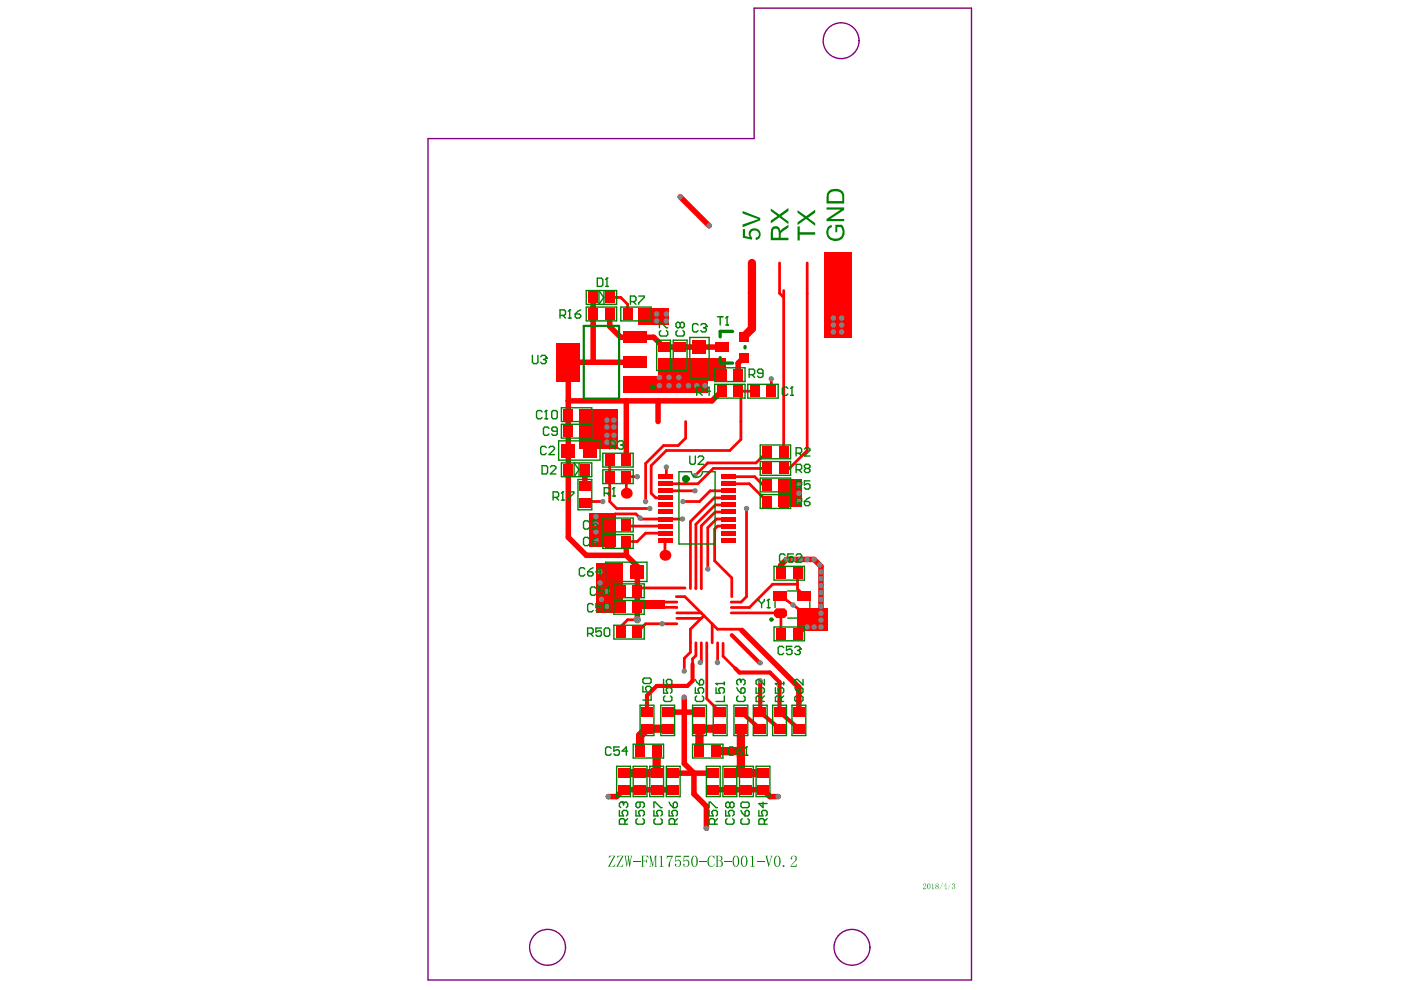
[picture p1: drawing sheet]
<svg xmlns="http://www.w3.org/2000/svg" width="297mm" height="210mm" viewBox="0 0 297 210" stroke-linecap="round" stroke-linejoin="round" font-family="sans-serif">
<g fill="none" stroke="#800080" stroke-width=".29">
<path d="M90.7 29.4h69.2v-27.7h46.1v206.1h-115.3z"/>
<circle cx="178.3" cy="8.6" r="3.8"/>
<circle cx="116.1" cy="200.9" r="3.8"/>
<circle cx="180.6" cy="200.9" r="3.8"/>
</g>
<path d="M124.3 106.3l-.3 .3M130.4 109l-.8 .8M132.8 111.3l.2 .2M132.8 101.1h2.3M134 114.8h1.1M131.6 132.9v1.1M133.1 131.4h2" fill="none" stroke="#f00" stroke-width=".58"/>
<circle cx="134.7" cy="76.8" r=".58" fill="#f00"/>
<g fill="none" stroke="#f00" stroke-width=".58">
<path d="M165.3 55.8v6.4l.9 .9M171.1 55.8v39.7l-3.8 3.8h-1.1M129.3 63.1h2.3l1.5 1.4v2.1M166.2 61.6v34.2M129.3 97.6v8.7l1.5 1.5h7M141.3 99l-.1 2.1M145.4 89.4v3.5l-1.6 1.6h-3.1l-3.8 3.8v8M160 82.9h-3.5l.6 .6v9.7l-2.4 2.3h-13.4l-3.2 3.2v5.9l.9 1h2.2M162.6 95.8l-2.3 2.3h-10.2l-2.7 2.7M162.6 99.3h-11.4l-3.2 3.3h-6.8M163.5 80.3v2.6M124.3 106.3h3.5"/>
<path d="M130.4 109h4.4l1.1 1.1h8.8M132.8 101.1v2.9l-.6 .6M133 111.5h8.2M141.2 114.5l-.2 .3v2.9M141.2 113h-4.3l-1.8 1.8M141.2 104.1h6.2M154.5 110.1h-2.6l-1.8 1.8v8.8M154.5 108.6h-2.9l-2.9 2.9v13.3M154.5 105.6h-3.1l-5 5v14.2M154.5 107.1h-2.8l-4.2 4.1v13.5M154.5 111.5h-2.3l-.7 .7v6.7l3.6 3.6v4M154.5 101.1h5.5l1.8 1.7h.8"/>
<path d="M154.5 104.1h-3.9l-2.3 2.2h-3.5M154.5 102.6h4.4l3.7 3.7M158.3 107.8v18.7l-1.2 1.2h-2.1M133.1 131.4l-1.5 1.5M135.1 127.3l.4 .4h8M136.2 127.7l-1.1 1.1h8.3M143.4 126.5h1.8l6.9 6.9h4.6M143.5 132.3h-6.6l-1.8 1.7M143.5 130h5.2M143.5 131.1h5.2M145.2 124.7h-9.5l-.6 .6M147.5 136.3v2.7l-.7 .7v1.1"/>
<path d="M148.7 136.3v3.9M148.7 124.8h.1M149.2 130.5l-2.8 2.9v4.9l-1.3 1.3v2.7M149.8 136.3v11.8l2.9 2.9M151 132.3v4M152.2 136.3v4.1M153.3 136.4v2.7l2.6 2.6M155 130h10.4l.2 .1v4.3M165.5 126.3l5.1 3.7h3.5M169.1 121.5v3.4l1.5 1.4M169.1 123.9h-5.3l-4.9 4.9h-3.9M148.7 140.2l-.2 .3h.1"/>
<path d="M148.7 140.2h.1"/>
</g>
<g fill="none" stroke="#f00" stroke-width="1.2">
<path d="M144.2 41.7l6.2 6.2M177 55.8v6.4M120.5 76.8v37.1l3.8 3.8h8.5M121.7 76.8h13M125.8 63.1v13.7M129.3 66.6v2.6l2.3 2.3h7l2.1 2.1h12.3M157.7 75.8l-1.2 1.2v2.4M124 99.6v3.5M132.8 85v12.6M139.5 85v4.4M153 82.9l-2.1 2.1h-30.4M132.8 114.8v2.9"/>
<path d="M132.8 117.7l2.3 2.4v7.2M131.6 128.8l-.3 .3M135.1 128.8v2.6M157.3 133.7l12.1 12v5.3M165.6 121.5v-1.7l1.1-1.2h5.9l1.5 1.5v12.8h-3.5l-1.5 1.5M141.6 151h6.7M145.1 147.9v14l2 2v4.4l2.7 2.6v4.7M148.3 154.5h.1M142.7 167.4h-10.5l-1.5 1.5h-1.7M142.7 163.9h8.5M151.2 167.4h10.6l1.4 1.5h1.8"/>
</g>
<path d="M155.1 134.7l6.1 5.8M146.8 140.8v3.5l-1.1 1.1h-6.5l-2 2.1v3.5M155.9 141.7l.9 .9h6.4l2.1 2v6.4l4.1 3.5M157.1 151l4.1 3.5M161.2 144.3v6.7l4.1 3.5M161.2 144.3h.1" fill="none" stroke="#f00" stroke-width=".88"/>
<path d="M159.4 55.8v13.9l-1.7 1.7M139.2 159.3v4.6M141.6 154.5h-4.4l-1.5 1.5v3.3M151.8 159.3h5.3M152.7 154.5h-4.4v4.8M157.1 154.5v9.4M132.2 163.9h6.4M154.7 163.9h7.1M157.1 160.4h.1" fill="none" stroke="#f00" stroke-width="1.8"/>
<g fill="#f00">
<path d="M150.1 75.9h3.8v4.7h-3.8z" fill-rule="evenodd"/>
<path d="M134.5 127.3h6.5v1.8h-6.5z" fill-rule="evenodd"/>
<path d="M124.9 109h5.5v7h-5.5z" fill-rule="evenodd"/>
<path d="M139.5 75.9h10.6v7.3h-10.6z" fill-rule="evenodd"/>
<path d="M126.3 119.5h5.6v10.5h-5.6z" fill-rule="evenodd"/>
<path d="M122.8 86.7h8.2v8.5h-8.2z" fill-rule="evenodd"/>
<path d="M135.4 65.4h6.5v3.5h-6.5z" fill-rule="evenodd"/>
<path d="M165 101.7h5v5.8h-5z" fill-rule="evenodd"/>
<path d="M174.6 53.4h5.9v18.1h-5.9z" fill-rule="evenodd"/>
<path d="M169.1 129h6.4v4.8h-6.4z" fill-rule="evenodd"/>
<path d="M132.2 79.7h17.9v3.5h-17.9z" fill-rule="evenodd"/>
</g>
<path d="M143.4 128.8h.1M156.7 133.4l.6 .3M148.7 140.2l-.1 .3M152.2 140.4l-.1 .1" fill="none" stroke="#f00" stroke-width=".58"/>
<g fill="#808080">
<circle cx="140.4" cy="132.3" r=".59"/>
<circle cx="152.1" cy="140.5" r=".59"/>
<circle cx="148.5" cy="140.5" r=".59"/>
<circle cx="135.1" cy="131.4" r=".79"/>
<circle cx="144.2" cy="41.7" r=".58"/>
<circle cx="150.4" cy="47.9" r=".59"/>
<circle cx="161.2" cy="144.3" r=".58"/>
<circle cx="161.2" cy="140.5" r=".58"/>
<circle cx="145.1" cy="147.9" r=".58"/>
<circle cx="145.1" cy="142.3" r=".58"/>
<circle cx="158.3" cy="107.8" r=".58"/>
<circle cx="137.8" cy="107.8" r=".58"/>
<circle cx="147.4" cy="104.1" r=".58"/>
<circle cx="147.4" cy="100.8" r=".58"/>
<circle cx="144.8" cy="106.3" r=".58"/>
<circle cx="176.7" cy="67.5" r=".59"/>
<circle cx="178.5" cy="67.5" r=".59"/>
<circle cx="178.5" cy="68.9" r=".59"/>
<circle cx="176.7" cy="68.9" r=".59"/>
<circle cx="176.7" cy="70.4" r=".59"/>
<circle cx="178.5" cy="70.4" r=".59"/>
<circle cx="150.1" cy="120.7" r=".58"/>
<circle cx="127.8" cy="106.3" r=".58"/>
<circle cx="139.8" cy="81.8" r=".59"/>
<circle cx="139.8" cy="80" r=".59"/>
<circle cx="141.9" cy="80" r=".59"/>
<circle cx="141.9" cy="81.8" r=".59"/>
<circle cx="143.9" cy="81.8" r=".59"/>
<circle cx="143.9" cy="80" r=".59"/>
<circle cx="146" cy="81.8" r=".59"/>
<circle cx="147.7" cy="81.8" r=".59"/>
<circle cx="149.5" cy="81.8" r=".59"/>
<circle cx="130.2" cy="92.3" r=".59"/>
<circle cx="128.7" cy="92.3" r=".59"/>
<circle cx="128.7" cy="89.1" r=".59"/>
<circle cx="130.2" cy="89.1" r=".59"/>
<circle cx="128.7" cy="90.5" r=".59"/>
<circle cx="130.2" cy="90.5" r=".59"/>
<circle cx="136.9" cy="106.3" r=".59"/>
<circle cx="135.1" cy="101.1" r=".58"/>
<circle cx="141.3" cy="99" r=".58"/>
<circle cx="126.3" cy="111" r=".59"/>
<circle cx="126.3" cy="112.8" r=".59"/>
<circle cx="126.3" cy="114.5" r=".59"/>
<circle cx="127.2" cy="121.2" r=".59"/>
<circle cx="128.7" cy="125.3" r=".59"/>
<circle cx="128.7" cy="128.6" r=".59"/>
<circle cx="174.1" cy="132.9" r=".59"/>
<circle cx="173.8" cy="119.8" r=".59"/>
<circle cx="168.1" cy="128.3" r=".59"/>
<circle cx="172.6" cy="132.9" r=".59"/>
<circle cx="171.1" cy="132.9" r=".59"/>
<circle cx="127.5" cy="127.1" r=".59"/>
<circle cx="127.2" cy="123.6" r=".59"/>
<circle cx="174.1" cy="131.5" r=".59"/>
<circle cx="174.1" cy="130" r=".59"/>
<circle cx="174.1" cy="128.6" r=".59"/>
<circle cx="174.1" cy="127.1" r=".59"/>
<circle cx="174.1" cy="125.6" r=".59"/>
<circle cx="174.1" cy="124.2" r=".59"/>
<circle cx="174.1" cy="122.7" r=".59"/>
<circle cx="174.1" cy="121.2" r=".59"/>
<circle cx="172.6" cy="118.6" r=".59"/>
<circle cx="171.1" cy="118.6" r=".59"/>
<circle cx="169.7" cy="118.6" r=".59"/>
<circle cx="168.2" cy="118.6" r=".59"/>
<circle cx="166.7" cy="118.6" r=".59"/>
<circle cx="169.4" cy="106.3" r=".59"/>
<circle cx="169.4" cy="102.8" r=".59"/>
<circle cx="169.4" cy="104.6" r=".59"/>
<circle cx="135.7" cy="109.8" r=".59"/>
<circle cx="144.7" cy="110.1" r=".59"/>
<circle cx="163.5" cy="80.3" r=".58"/>
<circle cx="141.3" cy="66.6" r=".59"/>
<circle cx="139.2" cy="66.6" r=".59"/>
<circle cx="139.2" cy="68" r=".59"/>
<circle cx="141.3" cy="68" r=".59"/>
<circle cx="126.3" cy="109.6" r=".59"/>
<circle cx="130.2" cy="93.8" r=".59"/>
<circle cx="128.7" cy="93.8" r=".59"/>
<circle cx="149.8" cy="175.6" r=".59"/>
<circle cx="165" cy="168.9" r=".59"/>
<circle cx="129" cy="168.9" r=".59"/>
</g>
<g fill="#f00">
<path d="M122.8 105.6h2.4v2.1h-2.4z" fill-rule="evenodd"/>
<path d="M123 90.3h2v2.3h-2z" fill-rule="evenodd"/>
<path d="M123 86.7h2v2.4h-2z" fill-rule="evenodd"/>
<path d="M128.2 113.6h2.1v2.4h-2.1z" fill-rule="evenodd"/>
<path d="M128.2 110.1h2.1v2.4h-2.1z" fill-rule="evenodd"/>
<path d="M128.2 99.9h2.1v2.3h-2.1z" fill-rule="evenodd"/>
<path d="M128.2 96.4h2.1v2.3h-2.1z" fill-rule="evenodd"/>
<path d="M131.8 113.6h2v2.4h-2z" fill-rule="evenodd"/>
<path d="M131.8 110.1h2v2.4h-2z" fill-rule="evenodd"/>
<path d="M131.8 99.9h2v2.3h-2z" fill-rule="evenodd"/>
<path d="M131.8 96.4h2v2.3h-2z" fill-rule="evenodd"/>
<path d="M141.6 166.4h2.3v2.1h-2.3z" fill-rule="evenodd"/>
<path d="M150.1 166.4h2.3v2.1h-2.3z" fill-rule="evenodd"/>
<path d="M152 81.8h2v2.3h-2z" fill-rule="evenodd"/>
<path d="M155.5 81.8h2v2.3h-2z" fill-rule="evenodd"/>
<path d="M160.6 166.4h2.3v2.1h-2.3z" fill-rule="evenodd"/>
<path d="M164.5 133.2h2.1v2.4h-2.1z" fill-rule="evenodd"/>
<path d="M164.1 129.5l.5-.5h1.7l.6 .5v1l-.6 .6h-1.7l-.5-.6z" fill-rule="evenodd"/>
<path d="M165.1 105.2h2.1v2.3h-2.1z" fill-rule="evenodd"/>
<path d="M169.2 129h2.7v2.1h-2.7z" fill-rule="evenodd"/>
<path d="M122.8 102.1h2.4v2h-2.4z" fill-rule="evenodd"/>
<path d="M123 98.4h2v2.4h-2z" fill-rule="evenodd"/>
<path d="M128.2 65.4h2.1v2.3h-2.1z" fill-rule="evenodd"/>
<path d="M128.2 61.9h2.1v2.3h-2.1z" fill-rule="evenodd"/>
<path d="M132.1 65.4h2v2.3h-2z" fill-rule="evenodd"/>
<path d="M136 153.5h2.3v2h-2.3z" fill-rule="evenodd"/>
<path d="M136 150h2.3v2h-2.3z" fill-rule="evenodd"/>
<path d="M141.6 162.9h2.3v2.1h-2.3z" fill-rule="evenodd"/>
<path d="M147.3 158.1h2v2.3h-2z" fill-rule="evenodd"/>
<path d="M147.1 153.5h2.4v2h-2.4z" fill-rule="evenodd"/>
<path d="M147.1 150h2.4v2h-2.4z" fill-rule="evenodd"/>
<path d="M150.1 162.9h2.3v2.1h-2.3z" fill-rule="evenodd"/>
<path d="M150.8 158.1h2v2.3h-2z" fill-rule="evenodd"/>
<path d="M151.5 153.5h2.4v2h-2.4z" fill-rule="evenodd"/>
<path d="M151.5 150h2.4v2h-2.4z" fill-rule="evenodd"/>
<path d="M152 78.3h2v2.3h-2z" fill-rule="evenodd"/>
<path d="M155.9 153.5h2.4v2h-2.4z" fill-rule="evenodd"/>
<path d="M155.9 150h2.4v2h-2.4z" fill-rule="evenodd"/>
<path d="M156.6 70.4h2.1v2.1h-2.1z" fill-rule="evenodd"/>
<path d="M156.6 74.8h2.1v2.1h-2.1z" fill-rule="evenodd"/>
<path d="M155.5 78.3h2v2.3h-2z" fill-rule="evenodd"/>
<path d="M160.6 162.9h2.3v2.1h-2.3z" fill-rule="evenodd"/>
<path d="M160 150h2.4v2h-2.4z" fill-rule="evenodd"/>
<path d="M160 153.5h2.4v2h-2.4z" fill-rule="evenodd"/>
<path d="M164.1 150h2.3v2h-2.3z" fill-rule="evenodd"/>
<path d="M164.1 153.5h2.3v2h-2.3z" fill-rule="evenodd"/>
<path d="M164.1 125.3h2.8v2.1h-2.8z" fill-rule="evenodd"/>
<path d="M164.5 120.4h2.1v2.3h-2.1z" fill-rule="evenodd"/>
<path d="M165.1 101.7h2.1v2.3h-2.1z" fill-rule="evenodd"/>
<path d="M165.1 98.1h2.1v2.4h-2.1z" fill-rule="evenodd"/>
<path d="M165.1 94.6h2.1v2.4h-2.1z" fill-rule="evenodd"/>
<path d="M169.2 125.3h2.7v2.1h-2.7z" fill-rule="evenodd"/>
<path d="M130.6 132.9h2v2.3h-2z" fill-rule="evenodd"/>
<path d="M130.6 127.6h2v2.3h-2z" fill-rule="evenodd"/>
<path d="M130.6 124.1h2v2.3h-2z" fill-rule="evenodd"/>
<path d="M119.5 90.3h2v2.3h-2z" fill-rule="evenodd"/>
<path d="M119.5 86.7h2v2.4h-2z" fill-rule="evenodd"/>
<path d="M134.5 166.4h2.4v2.1h-2.4z" fill-rule="evenodd"/>
<path d="M138.1 166.4h2.3v2.1h-2.3z" fill-rule="evenodd"/>
<path d="M134.1 132.9h2.1v2.3h-2.1z" fill-rule="evenodd"/>
<path d="M134.1 127.6h2.1v2.3h-2.1z" fill-rule="evenodd"/>
<path d="M134.1 124.1h2.1v2.3h-2.1z" fill-rule="evenodd"/>
<path d="M139.6 114.1h3.2v.9h-3.2z" fill-rule="evenodd"/>
<path d="M139.6 109.6h3.2v.9h-3.2z" fill-rule="evenodd"/>
<path d="M139.6 111.1h3.2v.9h-3.2z" fill-rule="evenodd"/>
<path d="M139.6 105.1h3.2v.9h-3.2z" fill-rule="evenodd"/>
<path d="M139.6 106.6h3.2v.9h-3.2z" fill-rule="evenodd"/>
<path d="M139.6 100.6h3.2v.9h-3.2z" fill-rule="evenodd"/>
<path d="M139.6 102.1h3.2v.9h-3.2z" fill-rule="evenodd"/>
<path d="M146.8 76.8h3v2.9h-3z" fill-rule="evenodd"/>
<path d="M139.5 76.1h2.4v2h-2.4z" fill-rule="evenodd"/>
<path d="M143 76.1h2.4v2h-2.4z" fill-rule="evenodd"/>
<path d="M146.8 72.1h3v3h-3z" fill-rule="evenodd"/>
<path d="M139.5 72.6h2.4v2h-2.4z" fill-rule="evenodd"/>
<path d="M143 72.6h2.4v2h-2.4z" fill-rule="evenodd"/>
<path d="M157.1 166.4h2.3v2.1h-2.3z" fill-rule="evenodd"/>
<path d="M153.6 166.4h2.3v2.1h-2.3z" fill-rule="evenodd"/>
<path d="M168.1 133.2h2v2.4h-2z" fill-rule="evenodd"/>
<path d="M152.9 114.1h3.1v.9h-3.1z" fill-rule="evenodd"/>
<path d="M152.9 109.6h3.1v.9h-3.1z" fill-rule="evenodd"/>
<path d="M152.9 111.1h3.1v.9h-3.1z" fill-rule="evenodd"/>
<path d="M152.9 105.1h3.1v.9h-3.1z" fill-rule="evenodd"/>
<path d="M152.9 106.6h3.1v.9h-3.1z" fill-rule="evenodd"/>
<path d="M161.6 105.2h2.1v2.3h-2.1z" fill-rule="evenodd"/>
<path d="M152.9 100.6h3.1v.9h-3.1z" fill-rule="evenodd"/>
<path d="M152.9 102.1h3.1v.9h-3.1z" fill-rule="evenodd"/>
<path d="M162.5 81.8h2v2.3h-2z" fill-rule="evenodd"/>
<path d="M159 81.8h2v2.3h-2z" fill-rule="evenodd"/>
<path d="M129 119.8h2.9v2.9h-2.9z" fill-rule="evenodd"/>
<path d="M119 94.1h3v2.9h-3z" fill-rule="evenodd"/>
<path d="M123.7 94.1h2.9v2.9h-2.9z" fill-rule="evenodd"/>
<path d="M119.5 98.4h2v2.4h-2z" fill-rule="evenodd"/>
<path d="M117.9 72.8h4.9v8h-4.9z" fill-rule="evenodd"/>
<path d="M124.7 65.4h2.1v2.3h-2.1z" fill-rule="evenodd"/>
<path d="M124.7 61.9h2.1v2.3h-2.1z" fill-rule="evenodd"/>
<path d="M134.5 162.9h2.4v2.1h-2.4z" fill-rule="evenodd"/>
<path d="M138.1 162.9h2.3v2.1h-2.3z" fill-rule="evenodd"/>
<path d="M134.7 158.1h2v2.3h-2z" fill-rule="evenodd"/>
<path d="M138.2 158.1h2.1v2.3h-2.1z" fill-rule="evenodd"/>
<path d="M140.4 150h2.3v2h-2.3z" fill-rule="evenodd"/>
<path d="M140.4 153.5h2.3v2h-2.3z" fill-rule="evenodd"/>
<path d="M139.6 108.1h3.2v.9h-3.2z" fill-rule="evenodd"/>
<path d="M139.6 112.6h3.2v.9h-3.2z" fill-rule="evenodd"/>
<path d="M133.7 119.8h2.9v2.9h-2.9z" fill-rule="evenodd"/>
<path d="M139.6 103.6h3.2v.9h-3.2z" fill-rule="evenodd"/>
<path d="M135.6 65.4h2v2.3h-2z" fill-rule="evenodd"/>
<path d="M157.1 162.9h2.3v2.1h-2.3z" fill-rule="evenodd"/>
<path d="M153.6 162.9h2.3v2.1h-2.3z" fill-rule="evenodd"/>
<path d="M168.2 150h2.3v2h-2.3z" fill-rule="evenodd"/>
<path d="M168.2 153.5h2.3v2h-2.3z" fill-rule="evenodd"/>
<path d="M152.9 108.1h3.1v.9h-3.1z" fill-rule="evenodd"/>
<path d="M152.9 112.6h3.1v.9h-3.1z" fill-rule="evenodd"/>
<path d="M168.1 120.4h2v2.3h-2z" fill-rule="evenodd"/>
<path d="M161.6 101.7h2.1v2.3h-2.1z" fill-rule="evenodd"/>
<path d="M152.9 103.6h3.1v.9h-3.1z" fill-rule="evenodd"/>
<path d="M161.6 98.1h2.1v2.4h-2.1z" fill-rule="evenodd"/>
<path d="M161.6 94.6h2.1v2.4h-2.1z" fill-rule="evenodd"/>
<path d="M131 166.4h2.4v2.1h-2.4z" fill-rule="evenodd"/>
<path d="M132.2 80.8h4.9v2.6h-4.9z" fill-rule="evenodd"/>
<path d="M151.5 72.5h3v2.1h-3z" fill-rule="evenodd"/>
<path d="M131 162.9h2.4v2.1h-2.4z" fill-rule="evenodd"/>
<path d="M132.2 70.2h4.9v2.6h-4.9z" fill-rule="evenodd"/>
<path d="M132.2 75.5h4.9v2.6h-4.9z" fill-rule="evenodd"/>
</g>
<g fill="#f00">
<circle cx="132.8" cy="104.6" r="1.15"/>
<circle cx="141" cy="117.7" r="1.15"/>
</g>
<g fill="none" stroke="#008000" stroke-width=".29">
<path d="M126.6 59h.9l.3 .3v1.1l-.3 .3h-.9zM128.7 59h.1M128.7 59v1.7M128.7 59l-.3 .3M112.9 75.3v1.5l.3 .3h.6l.3-.3v-1.5M114.6 75.6l.3-.3h.6l.3 .3v.3M115.2 76.2h.3M115.5 76.2l.3 .3v.3l-.3 .3h-.6l-.3-.3M115.8 75.9h.1M115.8 75.9l-.3 .3M124.3 61.6h6.4v2.9h-6.4zM124.3 65.1h6.4v2.9h-6.4z"/>
<path d="M127 61.7v2.7M127 61.6l1 1.5M128 63l-1 1.5M128 61.7v2.7M128.4 60.7h.6M131.6 65.1h6.5v2.9h-6.5zM139.2 72.1h3v6.5h-3zM142.7 72.1h3v6.5h-3zM146.3 71.5h4.1v8.8h-4.1zM151.5 78h6.5v2.9h-6.5zM118.4 93.5h8.8v4.1h-8.8zM119 86.5h6.5v2.9h-6.5z"/>
<path d="M119 90h6.5v2.9h-6.5zM119 98.1h6.5v3h-6.5zM121.7 98.1l1.1 1.6M121.7 98.2v2.8M122.8 98.2v2.8M122.8 99.6l-1.1 1.5M127.8 96.1h6.5v2.9h-6.5zM127.8 99.6h6.5v2.9h-6.5zM146.3 96.7v1.4l.2 .3h.6l.3-.3v-1.4M148 97l.3-.3h.6l.3 .3v.3l-1.2 1.1h1.2M151.5 81.5h6.5v2.9h-6.5zM158.5 81.5h6.5v2.9h-6.5z"/>
<path d="M161.2 94.3h6.4v3h-6.4zM161.2 97.9h6.4v2.9h-6.4zM168.8 99.6h.9l.3-.3v-.6l-.3-.3h-.9v1.8M168.8 96.1h.9l.3-.3v-.6l-.3-.3h-.9v1.8M169.4 96.1l.6 .6M169.4 99.6l.6 .6M170.6 95.2l.2-.3h.6l.3 .3v.3l-1.1 1.2h1.1M170.8 99.3l-.2-.3v-.3l.2-.3h.6l.3 .3v.3l-.3 .3M170.8 99.3l-.2 .3v.3l.2 .3h.6l.3-.3v-.3l-.3-.3M170.8 99.3h.6M122.5 101.7h3v6.4h-3zM127.8 109.8h6.5v3h-6.5z"/>
<path d="M127.8 113.4h6.5v2.9h-6.5zM128.1 104.6h.9l.3-.3v-.6l-.3-.3h-.9v1.8M128.4 119.2h8.8v4.1h-8.8zM128.7 104.6l.6 .6M129.9 105.2h.5M130.2 103.4h.1M130.2 103.4v1.8M130.2 103.4l-.3 .3M146.6 100h-2.7v15.3h7.7v-15.3h-2.7M161.2 101.4h6.4v2.9h-6.4zM161.2 104.9h6.4v2.9h-6.4zM168.8 103.1h.9l.3-.3v-.6l-.3-.3h-.9v1.8"/>
<path d="M168.8 106.6h.9l.3-.3v-.5l-.3-.3h-.9v1.7M169.4 106.6l.6 .6M169.4 103.1l.6 .6M170.6 106.3h.8l.3 .3v.3l-.3 .3h-.6l-.2-.3zM171.7 101.9h-1.1v.9l.5-.3h.3l.3 .3v.6l-.3 .3h-.6l-.2-.3M171.7 105.5l-.6 .3-.5 .5M130.1 123.8h6.5v2.9h-6.5zM130.1 127.3h6.5v2.9h-6.5zM130.1 132.6h6.5v2.9h-6.5zM160.9 127.1v.3l.6 .6M161.5 128v.8M162.1 127.1v.3l-.6 .6"/>
<path d="M162.6 128.8h.6M162.9 127.1h.1M162.9 127.1v1.7M162.9 127.1l-.3 .3M164.1 120.1h6.5v2.9h-6.5zM164.1 132.9h6.5v3h-6.5zM164.3 127.5v1.3M167 131.1h2M167 125.3h2M171.7 127.5v1.3M134.3 157.8h6.4v2.9h-6.4zM135.7 149.5h2.9v6.5h-2.9z"/>
<path d="M136.3 144.1l.3-.3h1.2l.3 .3v.5l-.3 .3h-1.2l-.3-.3zM136.3 145.5v1.2h.9l-.3-.6v-.3l.3-.3h.6l.3 .3v.6l-.3 .3M138.1 147.3v1.1h-1.8M140.1 149.5h2.9v6.5h-2.9zM140.7 144.1v1.1h.9l-.3-.6v-.3l.3-.2h.6l.2 .2v.6l-.2 .3M140.7 145.8v1.2h.9l-.3-.6v-.3l.3-.3h.6l.2 .3v.6l-.2 .3M141 147.6l-.3 .3v.5l.3 .3h1.2l.2-.3v-.5l-.2-.3M146.8 149.5h3v6.5h-3zM146.8 157.8h6.5v2.9h-6.5zM147.4 145.8v1.2h.9l-.3-.6v-.3l.3-.3h.6l.3 .3v.6l-.3 .3M147.4 144.1l.3 .5 .6 .6M147.7 147.6l-.3 .3v.5l.3 .3h1.2l.3-.3v-.5l-.3-.3"/>
<path d="M148.3 144.3l.3-.2h.3l.3 .2v.6l-.3 .3h-.6zM151.2 149.5h3v6.5h-3zM151.8 144.9h.1M151.8 145.8v1.2h.9l-.3-.6v-.3l.3-.3h.6l.3 .3v.6l-.3 .3M151.8 144.9h1.8M151.8 144.9l.3 .3M153.6 147.6v1.1h-1.8M153.6 144.6v.6M155.6 149.5h2.9v6.5h-2.9zM156.2 145.8l.3 .6 .6 .6M156.5 147.6l-.3 .3v.5l.3 .3h1.2l.3-.3v-.5l-.3-.3M156.8 144.1h.1"/>
<path d="M156.8 144.1h-.3l-.3 .2v.6l.3 .3M156.8 144.1l.3 .2M157.1 144.3l.3-.2h.3l.3 .2v.6l-.3 .3M157.1 146.1l.3-.3h.3l.3 .3v.6l-.3 .3h-.6zM157.1 144.3v.3M159.7 149.5h2.9v6.5h-2.9zM160.3 145.8v1.2h.9l-.3-.6v-.3l.3-.3h.6l.3 .3v.6l-.3 .3M161.5 148.7v-.8l-.3-.3h-.6l-.3 .3v.8h1.8M162.1 144.1v1.1l-1.2-1.1h-.3l-.3 .2v.6l.3 .3M162.1 147.6l-.6 .5M163.8 149.5h2.9v6.5h-2.9zM164.4 144.9h.1"/>
<path d="M164.4 145.8v1.2h.9l-.3-.6v-.3l.3-.3h.6l.3 .3v.6l-.3 .3M164.4 144.9h1.8M164.4 144.9l.3 .3M165.6 148.7v-.8l-.3-.3h-.6l-.3 .3v.8h1.8M166.2 147.6l-.6 .5M166.2 144.6v.6M167.9 149.5h2.9v6.5h-2.9zM130.7 162.5h3v6.4h-3zM131.3 171.8v1.2h.9l-.3-.9 .3-.3h.6l.3 .3v.6l-.3 .3M131.9 170.1h.1M131.9 170.1h-.3l-.3 .3v.5l.3 .3M131.9 170.1l.3 .3"/>
<path d="M132.2 170.4l.3-.3h.3l.3 .3v.5l-.3 .3M132.2 170.4v.3M132.5 174.7v-.8l-.3-.3h-.6l-.3 .3v.8h1.8M133.1 173.6l-.6 .6M134.3 162.5h2.9v6.4h-2.9zM137.8 162.5h2.9v6.4h-2.9zM141.3 162.5h2.9v6.4h-2.9zM141.9 171.8v1.2h.8l-.3-.9 .3-.3h.6l.3 .3v.6l-.3 .3M141.9 170.1l.3 .6 .5 .5M142.7 170.4l.3-.3h.3l.3 .3v.5l-.3 .3h-.6zM143 174.7v-.8l-.3-.3h-.5l-.3 .3v.8h1.7M143.6 173.6l-.6 .6"/>
<path d="M149.8 162.5h2.9v6.4h-2.9zM150.4 171.2v-1.1h.2l1.2 1.1h.3M150.4 171.8v1.2h.8l-.3-.6v-.3l.3-.3h.6l.3 .3v.6l-.3 .3M151.5 174.7v-.8l-.3-.3h-.6l-.2 .3v.8h1.7M152.1 173.6l-.6 .6M153.3 162.5h2.9v6.4h-2.9zM156.8 162.5h2.9v6.4h-2.9zM160.3 162.5h2.9v6.4h-2.9zM160.9 171.8v1.2h.9l-.3-.6v-.3l.3-.3h.6l.2 .3v.6l-.2 .3M161.8 170.1v1.1l-.9-.8h1.7M162.1 174.7v-.8l-.3-.3h-.6l-.3 .3v.8h1.7M162.6 173.6l-.5 .6"/>
</g>
<path d="M152.7 75.8v1.2h2.6M155.3 70.3h-2.6v1.1M158 73.5v.3" fill="none" stroke="#008000" stroke-width=".7"/>
<path d="M123.8 69.1h7.5v15.4h-7.5z" fill="none" stroke="#008000" stroke-width=".46"/>
<g fill="#008000">
<path d="M169.1 48h.5v1.2h3.2v.6h-3.2v1.2h-.5z"/>
<path d="M169.1 44.6l1.8 1.2 1.9-1.4v.7l-1.5 1.1 1.5 1.1v.6l-1.9-1.5-1.8 1.3v-.6l1.5-1-1.5-1z"/>
</g>
<g fill="none" stroke="#008000" stroke-width=".29">
<path d="M118.7 66.9h.9l.3-.3v-.6l-.3-.3h-.9v1.7M119.3 66.9l.6 .5M120.5 67.4h.6M120.8 65.7h.1M120.8 65.7l-.3 .3M120.8 65.7v1.7M122 66.6h.8l.3 .3v.3l-.3 .2h-.6l-.2-.2zM123.1 65.7l-.6 .3-.5 .6M133.7 63.9h.8l.3-.3v-.5l-.3-.3h-.8v1.7M134.2 63.9l.6 .6M135.4 62.8h1.2v.3l-1.2 1.1v.3M148 68.9l-.3-.3h-.6l-.3 .3v1.2l.3 .3h.6l.3-.3"/>
<path d="M148.6 68.9l.3-.3h.6l.3 .3v.3M149.2 69.5h.3M149.5 69.5l.3 .3v.3l-.3 .3h-.6l-.3-.3M149.8 69.2h.1M149.8 69.2l-.3 .3M158.8 79.4h.9l.3-.3v-.5l-.3-.3h-.9v1.7M159.4 79.4l.6 .6M161.8 79.1h-.9l-.3-.2v-.3l.3-.3h.6l.3 .3v1.1l-.3 .3h-.6l-.3-.3M114.9 98.7h.9l.3 .3v1.2l-.3 .3h-.9zM116.4 90.8l-.3-.3h-.6l-.3 .3v1.2l.3 .3h.6l.3-.3M116.7 99l.3-.3h.6l.3 .3v.3l-1.2 1.2h1.2M118.1 91.4h-.8l-.3-.3v-.3l.3-.3h.6l.2 .3v1.2l-.2 .3h-.6l-.3-.3"/>
<path d="M129.3 94.6h.9l.2-.3v-.5l-.2-.3h-.9v1.7M129.9 94.6l.5 .6M131 93.8l.3-.3h.6l.3 .3v.3M131.6 94.3h.3M131.9 94.3l.3 .3v.3l-.3 .3h-.6l-.3-.3M132.2 94.1h.1M132.2 94.1l-.3 .2M147.7 83.2h.9l.3-.3v-.5l-.3-.3h-.9v1.7M148.3 83.2l.6 .6M150.6 82.9h-1.1l.9-.8v1.7M167 82.4l-.3-.3h-.5l-.3 .3v1.1l.3 .3h.5l.3-.3M167.6 83.8h.6"/>
<path d="M167.9 82.1h.1M167.9 82.1v1.7M167.9 82.1l-.3 .3M117.3 105.5h.8l.3-.3v-.6l-.3-.3h-.8v1.7M117.9 105.5l.5 .5M119 106h.6M119.3 104.3h.1M119.3 104.3l-.3 .3M119.3 104.3v1.7M120.5 104.3h1.2v.3l-1.2 1.1v.3M124.9 114.2l-.3-.3h-.6l-.3 .3v1.2l.3 .3h.6l.3-.3M124.9 110.7l-.3-.3h-.6l-.3 .3v1.2l.3 .3h.6l.3-.3"/>
<path d="M125.5 114.8h.8l.3 .3v.3l-.3 .3h-.5l-.3-.3zM126.6 113.9l-.5 .3-.6 .6M126.6 110.4h-1.1v.9l.8-.3 .3 .3v.6l-.3 .3h-.5l-.3-.3M166.5 117.7l-.3-.3h-.6l-.3 .3v1.2l.3 .3h.6l.3-.3M168.2 117.4h-1.2v.9l.6-.3h.3l.3 .3v.6l-.3 .3h-.6l-.3-.3M168.8 117.7l.3-.3h.6l.3 .3v.3l-1.2 1.2h1.2M124 120.7l-.3-.3h-.6l-.3 .3v1.1l.3 .3h.6l.3-.3M124.6 134.3h.9l.3-.3v-.6l-.3-.2h-.9v1.7M124.6 121.2h.9l.3 .3v.3l-.3 .3h-.6l-.3-.3zM125.2 134.3l.6 .6M125.8 120.4l-.6 .3-.6 .5M125.8 128.3l-.3-.3h-.6l-.3 .3v1.1l.3 .3h.6l.3-.3"/>
<path d="M126.3 124.8l-.2-.3h-.6l-.3 .3v1.1l.3 .3h.6l.2-.3M127.5 133.2h-1.2v.8l.6-.3h.3l.3 .3v.6l-.3 .3h-.6l-.3-.3M127.5 121.2h-1.2l.9-.8v1.7M127.5 128h-1.2v.8l.6-.2h.3l.3 .2v.6l-.3 .3h-.6l-.3-.3M128.1 133.4l.3-.2h.6l.3 .2v1.2l-.3 .3h-.6l-.3-.3zM128.1 128.3l.3-.3h.6l.3 .3v1.1l-.3 .3h-.6l-.3-.3zM128.1 124.5h-1.2v.8l.6-.3h.3l.3 .3v.6l-.3 .3h-.6l-.3-.3M128.7 126.2h.6M129 124.5h.1M129 124.5v1.7M129 124.5l-.3 .3M166.2 137.3l-.3-.3h-.6l-.3 .3v1.2l.3 .3h.6l.3-.3"/>
<path d="M167.9 137h-1.2v.9l.6-.3h.3l.3 .3v.6l-.3 .3h-.6l-.3-.3M168.5 137.3l.3-.3h.6l.3 .3v.3M169.1 137.9h.3M169.4 137.9l.3 .3v.3l-.3 .3h-.6l-.3-.3M169.7 137.6h.1M169.7 137.6l-.3 .3M155.6 158.7l-.3-.3h-.6l-.2 .3v1.1l.2 .3h.6l.3-.3M156.2 159.3h.9l.3 .2v.3l-.3 .3h-.6l-.3-.3zM157.4 158.4l-.6 .3-.6 .6M158.3 158.4h.1M158.3 158.4v1.7M158.3 158.4l-.3 .3"/>
<path d="M168.5 145.8l.3 .6 .6 .6M168.8 147.6l-.3 .3v.5l.3 .3h1.2l.3-.3v-.5l-.3-.3M169.4 146.1l.3-.3h.3l.3 .3v.6l-.3 .3h-.6zM170.3 144.1v1.1l-1.2-1.1h-.3l-.3 .2v.6l.3 .3M134.8 171.8v1.2h.9l-.3-.6v-.3l.3-.3h.6l.3 .3v.6l-.3 .3M135.1 173.6l-.3 .3v.6l.3 .2h1.2l.3-.2v-.6l-.3-.3M135.7 170.1v.8l-.3 .3h-.3l-.3-.3v-.5l.3-.3h1.2l.3 .3v.5l-.3 .3M138.6 171.8v1.2h.9l-.3-.6v-.3l.3-.3h.6l.3 .3v.6l-.3 .3M138.6 171.2v-1.1h.3l1.2 1.1h.3M138.9 173.6l-.3 .3v.6l.3 .2h1.2l.3-.2v-.6l-.3-.3M153.9 171.8v1.2h.8l-.2-.6v-.3l.2-.3h.6l.3 .3v.6l-.3 .3M154.2 173.6l-.3 .3v.6l.3 .2h1.1l.3-.2v-.6l-.3-.3"/>
<path d="M154.7 170.4l-.2-.3h-.3l-.3 .3v.5l.3 .3h.3l.2-.3M154.7 170.4l.3-.3h.3l.3 .3v.5l-.3 .3h-.3l-.3-.3M154.7 170.4v.5M157.1 170.4l.3-.3h1.1l.3 .3v.5l-.3 .3h-1.1l-.3-.3zM157.1 171.8l.3 .6 .6 .6M157.4 173.6l-.3 .3v.6l.3 .2h1.1l.3-.2v-.6l-.3-.3M158 160.1h.5M158 172.1l.3-.3h.2l.3 .3v.6l-.3 .3h-.5z"/>
</g>
<g fill="#008000">
<path d="M195.7 187.5a.37 .37 0 0 1 .7 0 .37 .37 0 0 1-.4 .6l-.2 .3h.4l.2-.2-.1 .3h-.6l.2-.4a.43 .43 0 0 0 .1-.7h-.2v.3z"/>
<path d="M197.5 187.4l.3-.1v1.1l.3 .1h-.6h.2v-1z"/>
<path d="M199.9 187.2l-.7 1.4z"/>
<path d="M201.6 187.2l-.7 1.4z"/>
<path d="M201.9 187.4a.31 .31 0 0 1 .5 0 .31 .31 0 0 1-.2 .5 .33 .33 0 0 1 .2 .5 .33 .33 0 0 1-.6-.2h.2a.19 .19 0 0 0 .2 .3 .19 .19 0 0 0 .1-.3v-.2l-.2-.2a.21 .21 0 0 0 .2 0 .21 .21 0 0 0 0-.3 .21 .21 0 0 0-.3 0l-.1 .1z"/>
<path d="M196.8 187.4l-.1 .5a.26 .26 0 0 0 0 .4 .26 .26 0 0 0 .3 .1 .26 .26 0 0 0 .1-.3v-.6zM196.7 187.4a.47 .47 0 0 1 .5 .1 .47 .47 0 0 1 .1 .6v.1a.36 .36 0 0 1-.5 .3 .36 .36 0 0 1-.2-.4z"/>
<path d="M198.5 187.9a.27 .27 0 0 0-.2 .4 .27 .27 0 0 0 .4 .1 .27 .27 0 0 0 .1-.3zM198.4 187.4a.33 .33 0 0 1 .5 0 .33 .33 0 0 1-.1 .5 .33 .33 0 0 1 .1 .5 .33 .33 0 0 1-.5 0 .33 .33 0 0 1 .1-.5l-.1-.1zM198.5 187.5a.22 .22 0 0 0 .4 0 .22 .22 0 0 0-.4 0z"/>
<path d="M200.5 187.3l.1 .8h.2h-.2v.3l.2 .1h-.4l.1-.1v-.3h-.4zM200.5 187.5l-.4 .6h.4z"/>
</g>
<path d="M139.8 69.5v-1.2h.3l1.2 1.2h.3M140.1 70.1l-.3 .3v.6l.3 .3h1.2l.3-.3v-.6l-.3-.3M143.6 70.1l-.3 .3v.6l.3 .3h1.2l.3-.3v-.6l-.3-.3M144.2 68.6l-.3-.3h-.3l-.3 .3v.6l.3 .3h.3l.3-.3M144.2 68.6l.3-.3h.3l.3 .3v.6l-.3 .3h-.3l-.3-.3M144.2 68.6v.6" fill="none" stroke="#008000" stroke-width=".29"/>
<g fill="#008000">
<path d="M163.4 44.2l1.8 1.3 2-1.4v.6l-1.6 1.1 1.6 1.2v.5l-2-1.4-1.8 1.3v-.6l1.5-1-1.5-1.1z"/>
<path d="M157.5 48.6h.5v1.5l1 .1a1.24 1.24 0 0 1 .8-1.8 1.24 1.24 0 0 1 1.4 1.4 1 1 0 0 1-.9 1.1l-.1-.5a.8 .8 0 0 0 .7-1.1 .8 .8 0 0 0-1.2-.4 .79 .79 0 0 0-.6 .7 .79 .79 0 0 0 .4 .7l-.1 .5-1.9-.4z"/>
<path d="M157.4 44.7l3.8 1.5v.5l-3.8 1.5v-.6l3.4-1.2-3.4-1.1z"/>
<path d="M175.5 48.1l.7-.4 .2 .4a1.32 1.32 0 0 0-.7 1.7 1.32 1.32 0 0 0 1.6 .8 1.44 1.44 0 0 0 1.3-1 1.44 1.44 0 0 0-.4-1.5h-.7v1.1h-.4v-1.5h1.4l.5 .8v.9a1.96 1.96 0 0 1-1.6 1.7 1.96 1.96 0 0 1-2.1-1.2 1.75 1.75 0 0 1 .1-1.5z"/>
<path d="M175.2 44h3.8v.5l-2.9 1.9h2.9v.5h-3.8v-.5l3-2h-3z"/>
<path d="M163.6 48.3a1.03 1.03 0 0 1 1.2-.3 1.03 1.03 0 0 1 .7 1l.4-.5 1.3-.8v.5l-.9 .6a1.17 1.17 0 0 0-.8 1.1v.5h1.7v.5h-3.8v-1.7zM164 48.7l-.1 1.7h1.2v-1.1a.66 .66 0 0 0-.3-.8 .66 .66 0 0 0-.8 .2z"/>
<path d="M175.6 40.6l.1-.1a2.09 2.09 0 0 1 3.2 .6l.1 2.1h-3.8l.1-2zM175.9 40.9l-.2 .6v1.1h2.9v-.8a1.27 1.27 0 0 0-1.8-1.2z"/>
</g>
<path d="M152.1 67.2h1.2M152.7 67.2v1.7M153.9 68.9h.5M154.2 67.2h.1M154.2 67.2v1.7M154.2 67.2l-.3 .3M114.9 87.3l-.3-.3h-.5l-.3 .3v1.2l.3 .3h.5l.3-.3M115.5 88.8h.6M115.8 87h.1M115.8 87v1.8M115.8 87l-.3 .3M117 87.3l.3-.3h.6l.2 .3v1.2l-.2 .3h-.6l-.3-.3z" fill="none" stroke="#008000" stroke-width=".29"/>
<g fill="#008000">
<path d="M129.2 181.4h1.2l-1.2 2.3h.8l.4-.4-.1 .5h-1.4l1.3-2.3-.7 .1-.5 .3z"/>
<path d="M130.9 181.4h1.3l-1.2 2.3h.8l.3-.4-.1 .5h-1.3l1.2-2.3-.7 .1-.4 .3z"/>
<path d="M132.4 181.4h.4l-.1 .2 .2 1.5 .3-1.1-.1-.4-.1-.2h.4l-.1 .2 .3 1.5 .2-1.4-.1-.3h.4l-.2 .2-.3 2.2h-.2l-.2-1.5-.4 1.5z"/>
<path d="M134.2 182.5h1.5v.1h-1.5z"/>
<path d="M136 181.4h1.4l.1 .5-.6-.4-.5 .1v.9h.6l.2-.3v.8l-.3-.4h-.5v1.1l.2 .1h-.6l.1-.1v-2.1z"/>
<path d="M137.7 181.4h.3l.4 1.9 .5-1.9h.4l-.2 .2v2l.2 .2h-.6l.2-.2v-1.8l-.5 2-.5-1.9v1.8l.2 .1h-.4l.1-.2v-2z"/>
<path d="M139.8 181.6h.3l.2-.2v2.1l.5 .3h-1l.3-.1v-2z"/>
<path d="M141.4 181.4h1.3l-.6 1.3-.1 .7a.23 .23 0 0 1 .1 .4 .23 .23 0 0 1-.4 0 .23 .23 0 0 1 0-.4l.2-.6 .6-1.1h-.9l-.3 .3z"/>
<path d="M143.2 181.4h1.2l-.1 .3h-1v.8a.73 .73 0 0 1 1.1 .4 .73 .73 0 0 1-.8 .9 .37 .37 0 0 1-.4-.2 .37 .37 0 0 1 .1-.5l.1 .1a.38 .38 0 0 0 .2 .5 .38 .38 0 0 0 .5-.3 .54 .54 0 0 0 0-.8 .54 .54 0 0 0-.8 0l-.1 .1z"/>
<path d="M145 181.4h1.1v.3h-1v.8a.68 .68 0 0 1 .9 0 .68 .68 0 0 1 0 1 .59 .59 0 0 1-.7 .3 .59 .59 0 0 1-.4-.7l.2 .1-.1 .3a.54 .54 0 0 0 .8 .1 .54 .54 0 0 0 .1-.8 .45 .45 0 0 0-.4-.4 .45 .45 0 0 0-.5 .3h-.1z"/>
<path d="M148.2 182.5h1.6v.1h-1.6z"/>
<path d="M150.2 181.7a.83 .83 0 0 1 1.1-.2l.1-.1 .1 .6h-.1a.58 .58 0 0 0-.7-.4 .58 .58 0 0 0-.4 .7l.1 1a.54 .54 0 0 0 .6 .4 .54 .54 0 0 0 .4-.6h.1a.79 .79 0 0 1-1 .7 .79 .79 0 0 1-.5-1.1z"/>
<path d="M153.5 182.5h1.5v.1h-1.5z"/>
<path d="M159.1 181.6h.3l.3-.2v2.2l.4 .2h-1l.3-.2v-1.9z"/>
<path d="M160.5 182.5h1.6v.1h-1.6z"/>
<path d="M162.2 181.4h.6l-.1 .3 .4 1.6 .4-1.6-.1-.3h.4l-.2 .3-.6 2.1-.6-2.2z"/>
<path d="M167.7 181.7l.5-.3a.69 .69 0 0 1 .7 .6 .69 .69 0 0 1-.5 .8l-.7 .8h.9l.4-.4-.1 .6h-1.3v-.3l.7-.8a.74 .74 0 0 0 .1-1.1 .38 .38 0 0 0-.5 0 .38 .38 0 0 0 .1 .5l-.3 .1-.1-.2z"/>
<path d="M147 181.7l-.2 .7v.8a.37 .37 0 0 0 .3 .4 .37 .37 0 0 0 .4-.2l.2-.9a.72 .72 0 0 0-.5-1zM146.7 181.7a.7 .7 0 0 1 .9-.2 .7 .7 0 0 1 .4 .8v.5a.84 .84 0 0 1-1 1l-.3-.3-.1-.5z"/>
<path d="M151.7 181.4h.8a.54 .54 0 0 1 .7 .5 .54 .54 0 0 1-.4 .6 .65 .65 0 0 1 .5 .7 .65 .65 0 0 1-.7 .6h-.9l.2-.1v-2.1zM152.2 182.6v1.1h.3a.59 .59 0 0 0 .5-.6 .59 .59 0 0 0-.5-.5zM152.2 181.6v.9h.3a.5 .5 0 0 0 .4-.5 .5 .5 0 0 0-.4-.5z"/>
<path d="M155.7 181.8l-.1 1.4a.39 .39 0 0 0 .3 .5 .39 .39 0 0 0 .5-.4v-.7a1.03 1.03 0 0 0-.4-1.1zM155.6 181.6a.68 .68 0 0 1 .8-.1 .68 .68 0 0 1 .3 .8l-.1 .9a.66 .66 0 0 1-.7 .6 .66 .66 0 0 1-.6-.8v-.7z"/>
<path d="M157.6 181.6l-.3 .7 .1 .9a.37 .37 0 0 0 .2 .4 .37 .37 0 0 0 .5-.2l.1-.8a1.03 1.03 0 0 0-.5-1.1zM157.3 181.6a.69 .69 0 0 1 .8 0 .69 .69 0 0 1 .3 .7v.9a.66 .66 0 0 1-.8 .6 .66 .66 0 0 1-.5-.8v-.9z"/>
<path d="M164.6 181.6l-.3 .6 .1 1.1a.39 .39 0 0 0 .5 .4 .39 .39 0 0 0 .3-.6v-.6a.79 .79 0 0 0-.4-1zM164.3 181.6h.1a.7 .7 0 0 1 .8 0 .7 .7 0 0 1 .3 .8v.7l-.3 .5a.45 .45 0 0 1-.5 .2 .45 .45 0 0 1-.4-.3l-.2-.4v-1z"/>
<circle cx="166.1" cy="183.6" r=".21"/>
</g>
<path d="M115.8 94.9l-.3-.3h-.6l-.3 .3v1.2l.3 .3h.6l.3-.3M116.4 94.9l.3-.3h.6l.3 .3v.3l-1.2 1.2h1.2M146.6 100a1.17 1.17 0 0 0 1.2 1.2 1.17 1.17 0 0 0 1.1-1.2M129.6 158.7l-.3-.3h-.6l-.3 .3v1.1l.3 .3h.6l.3-.3M131.3 158.4h-1.1v.9l.8-.3 .3 .3v.5l-.3 .3h-.6l-.2-.3M133.1 159.3h-1.2l.9-.9v1.7" fill="none" stroke="#008000" stroke-width=".29"/>
<circle cx="138.4" cy="82.1" r=".29" fill="none" stroke="#008000" stroke-width=".58"/>
<circle cx="145.4" cy="101.5" r=".35" fill="none" stroke="#008000" stroke-width=".92"/>
<circle cx="163.5" cy="131.4" r=".23" fill="none" stroke="#008000" stroke-width=".46"/>
</svg>
